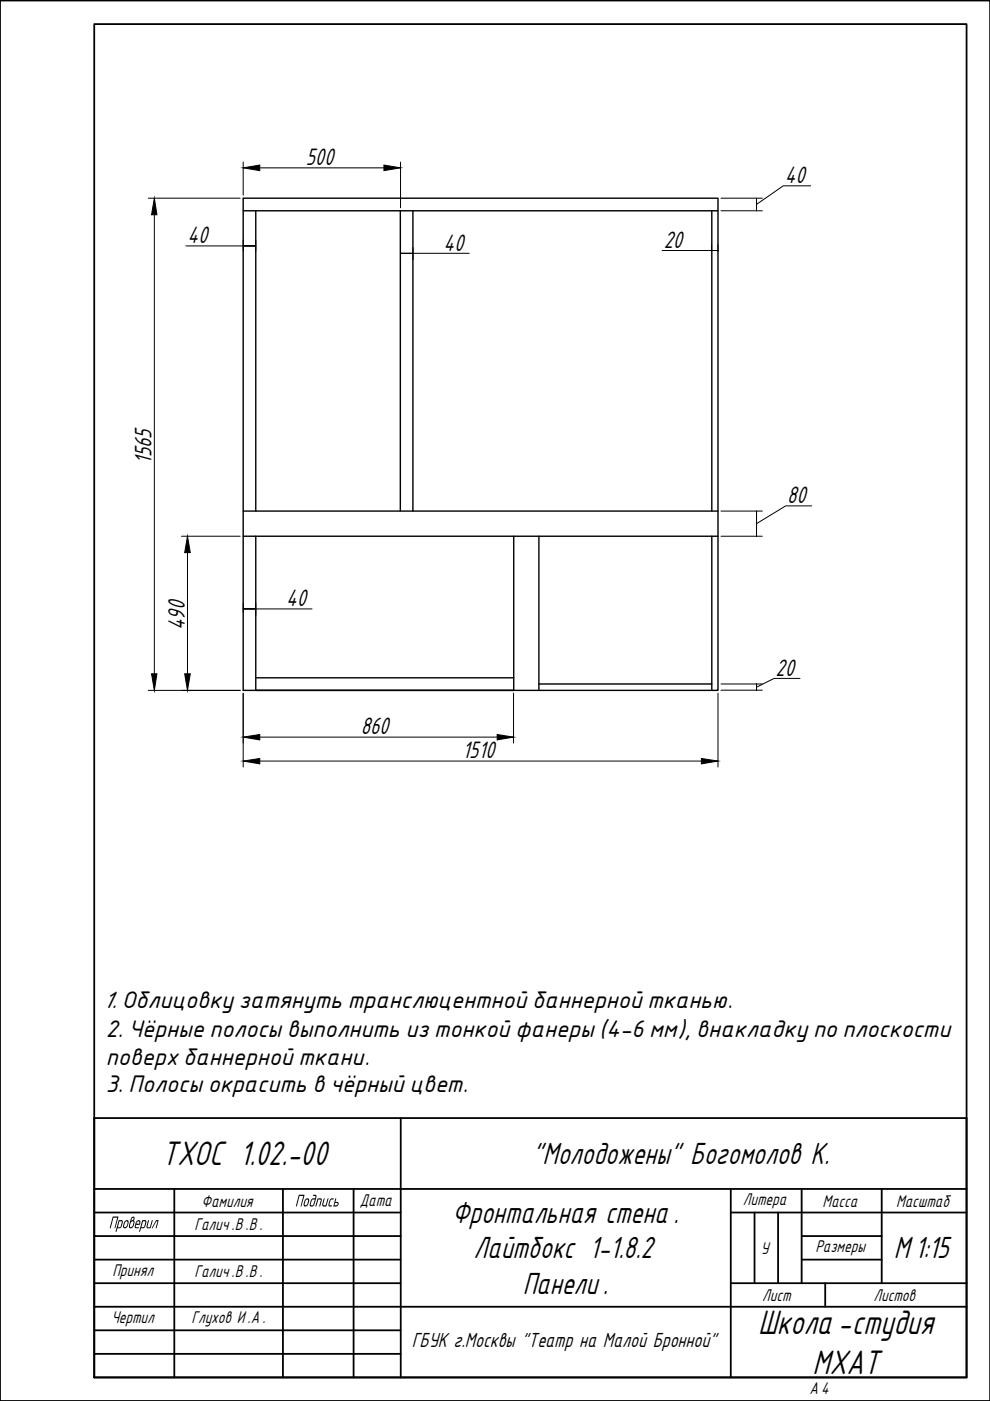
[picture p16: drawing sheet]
<svg xmlns="http://www.w3.org/2000/svg" width="210mm" height="297mm" viewBox="0 0 210 297" stroke-linecap="round" stroke-linejoin="round" font-family="sans-serif">
<defs><g id="words">
<g font-size="8">
<text x="34.3" y="247.1">ТХОС 1.02.-00</text>
<text x="160.7" y="282.9">Школа-студия</text>
<text x="172.3" y="291.2">МХАТ</text>
</g>
<g font-size="7.2">
<text x="112.9" y="246.8">&quot;Молодожены&quot; Богомолов К.</text>
<text x="95.9" y="259.3">Фронтальная стена.</text>
<text x="100.4" y="266.8">Лайтбокс 1-1.8.2</text>
<text x="189.5" y="266.8">М1:15</text>
<text x="110.8" y="274.3">Панели.</text>
</g>
<g font-size="5.6">
<text x="64.8" y="35">500</text>
<text x="166.4" y="38.8">40</text>
<text x="39.8" y="51.5">40</text>
<text x="94" y="53.1">40</text>
<text x="140.7" y="52.5">20</text>
<text x="32.1" y="98.3" transform="rotate(-90 32.1 98.3)">1565</text>
<text x="166.9" y="106.6">80</text>
<text x="60.7" y="128.5">40</text>
<text x="39.2" y="133.6" transform="rotate(-90 39.2 133.6)">490</text>
<text x="164.4" y="143.2">20</text>
<text x="76.5" y="155.7">860</text>
<text x="98.1" y="160.8">1510</text>
</g>
<g font-size="4.9">
<text x="21.8" y="213.8">1. Облицовку затянуть транслюцентной баннерной тканью.</text>
<text x="22.4" y="219.9">2. Чёрные полосы выполнить из тонкой фанеры (4-6 мм), внакладку по плоскости</text>
<text x="22.4" y="225.7">поверх баннерной ткани.</text>
<text x="22.4" y="231.6">3. Полосы окрасить в чёрный цвет.</text>
</g>
<text font-size="4.8" x="87.3" y="285.6">ГБУК г.Москвы &quot;Театр на Малой Бронной&quot;</text>
<g font-size="4">
<text x="42.8" y="255.8">Фамилия</text>
<text x="62.5" y="255.8">Подпись</text>
<text x="76.3" y="255.6">Дата</text>
<text x="157.5" y="255.4">Литера</text>
<text x="174.4" y="255.8">Масса</text>
<text x="190" y="255.8">Масштаб</text>
<text x="23" y="260.4">Проверил</text>
<text x="41.2" y="260.8">Галич.В .В .</text>
<text x="161.3" y="265.8">У</text>
<text x="172.9" y="265.5">Размеры</text>
<text x="23.8" y="270.5">Принял</text>
<text x="41.2" y="270.8">Галич.В .В .</text>
<text x="161.6" y="275.8">Лист</text>
<text x="185.2" y="275.8">Листов</text>
<text x="23.6" y="280.4">Чертил</text>
<text x="40.6" y="280.4">Глухов И.А.</text>
<text x="171.6" y="295.6">А 4</text>
</g>
</g></defs>
<!-- layer: 0 -->
<path d="M51.6 44.7h100.6M54.2 44.7v63.7M84.9 44.7v63.7M87.5 44.7v63.7M150.9 44.7v63.7M51.6 113.7h100.6M51.6 108.4h100.6M54.2 113.7v32.7h54.7h-57.3v-104.4h100.6v104.4h-43.3v-32.7M114.3 113.7v32.7M150.9 113.7v32.7M54.2 143.7h54.7M114.3 145h36.6" fill="none" stroke="#000" stroke-width=".3"/>
<g fill="none" stroke="#000" stroke-width=".38">
<path d="M0 .1h209.9v296.9h-209.9zM20 5.1h184.9v286.9h-184.9zM20 237.1h184.9v54.9h-184.9zM85 237.1v54.9M20 252.1h184.9M20 257.1h65M37 252.1v39.9M60 252.1v39.9M75 252.1v39.9M154.9 257.1h50M154.9 252.1v39.9M160 257.1v15"/>
<path d="M165 257.1v15M170 252.1v20M186.9 252.1v20M20 262.1h65M20 267.1h65M20 272.1h65M20 277.1h184.9M154.9 272.1h50M170 262.1h16.9M170 267.1h16.9M175 272.1v5M20 282.1h65"/>
<path d="M20 287h65"/>
</g>
<g fill="#000">
<path d="M31.4 258.8l.2-.1-.4 1.3 .2 .2h.4l.4-1.4 .2-.1-.5 1.7h-.7l-.1-.1zM33.1 258.7h.5l-.4 1.6-.2 .1 .4-1.5h-.3l-.7 1.5h-.2zM68.7 254.1h.1v.1l-.3 1.3 .5 .1 .4-1.4 .2-.1-.4 1.7h-.7l-.2-.2zM69.9 254.3l.3-.2h.6l-.1 .2h-.5l-.1 .2-.3 1 .5 .1v.2h-.5l-.2-.2z"/>
<path d="M30.1 258.7h.8l.1 .2v.3l-.3 1-.3 .2h-.5l-.2 .7-.2 .1zM30.3 258.9l-.3 1.3 .6-.2 .2-1z"/>
<path d="M71.1 254.2l.2-.1-.2 .7h.6l.1 .5-.4 .5h-.7zM71 255l-.1 .6h.5l.2-.5z"/>
</g>
<g fill="none" stroke="#000" stroke-width=".21">
<path d="M51.6 34.4v7M55.1 35.6h26.3M84.9 34.4v9.7M171.9 39.4h-5.8l-5.7 3.9M31.5 42h19.4M32.7 45.5v97.4M39.4 52.1h12.2M51.6 50.9v2.3M54.2 52.1h-2.6h2.6M54.2 50.9v2.3M84.9 53.7h2.7h-2.7M84.9 52.5v1.9"/>
<path d="M87.6 52.5v2.6M87.6 53.7h11.9M140.4 53.1h10.5M150.9 53.1h1.3h-1.3M150.9 51.9v1.3M152.2 51.9v1.5M152.9 42h8.7M152.9 44.7h8.7M160.4 44.7v-2.7v2.7M38.5 113.7h12.4M39.8 117.2v25.7M152.9 113.7h8.7"/>
<path d="M152.9 108.4h8.7M160.4 108.4v5.3v-5.3M172.1 107.3h-5.5l-6.2 3.7M51.6 129.1h2.6h-2.6M51.6 127.9v1.9M54.2 127.9v2.6M54.2 129.1h12M31.5 146.4h19.4M51.6 147v15.6M55.1 156.3h50.3M108.9 147v10.6M152.2 147v15.6"/>
<path d="M152.9 146.3h8.7M152.9 145h8.7M160.4 146.3v-1.3v1.3M169.6 143.8h-5.5l-3.7 1.9M55.1 161.4h93.6"/>
</g>
<path d="M51.6 35.6l3.5-.6v1.2zM81.4 35l3.5 .6-3.5 .6zM32.7 42l.6 3.5h-1.2zM39.8 113.7l.5 3.5h-1.1zM32.1 142.9h1.2l-.6 3.5zM39.2 142.9h1.1l-.5 3.5zM51.6 156.3l3.5-.6v1.2zM105.4 155.7l3.5 .6-3.5 .6zM51.6 161.4l3.5-.6v1.2zM148.7 160.8l3.5 .6-3.5 .6z" fill="#000" stroke="#000" stroke-width=".21"/>
<use href="#words"/>
</svg>
